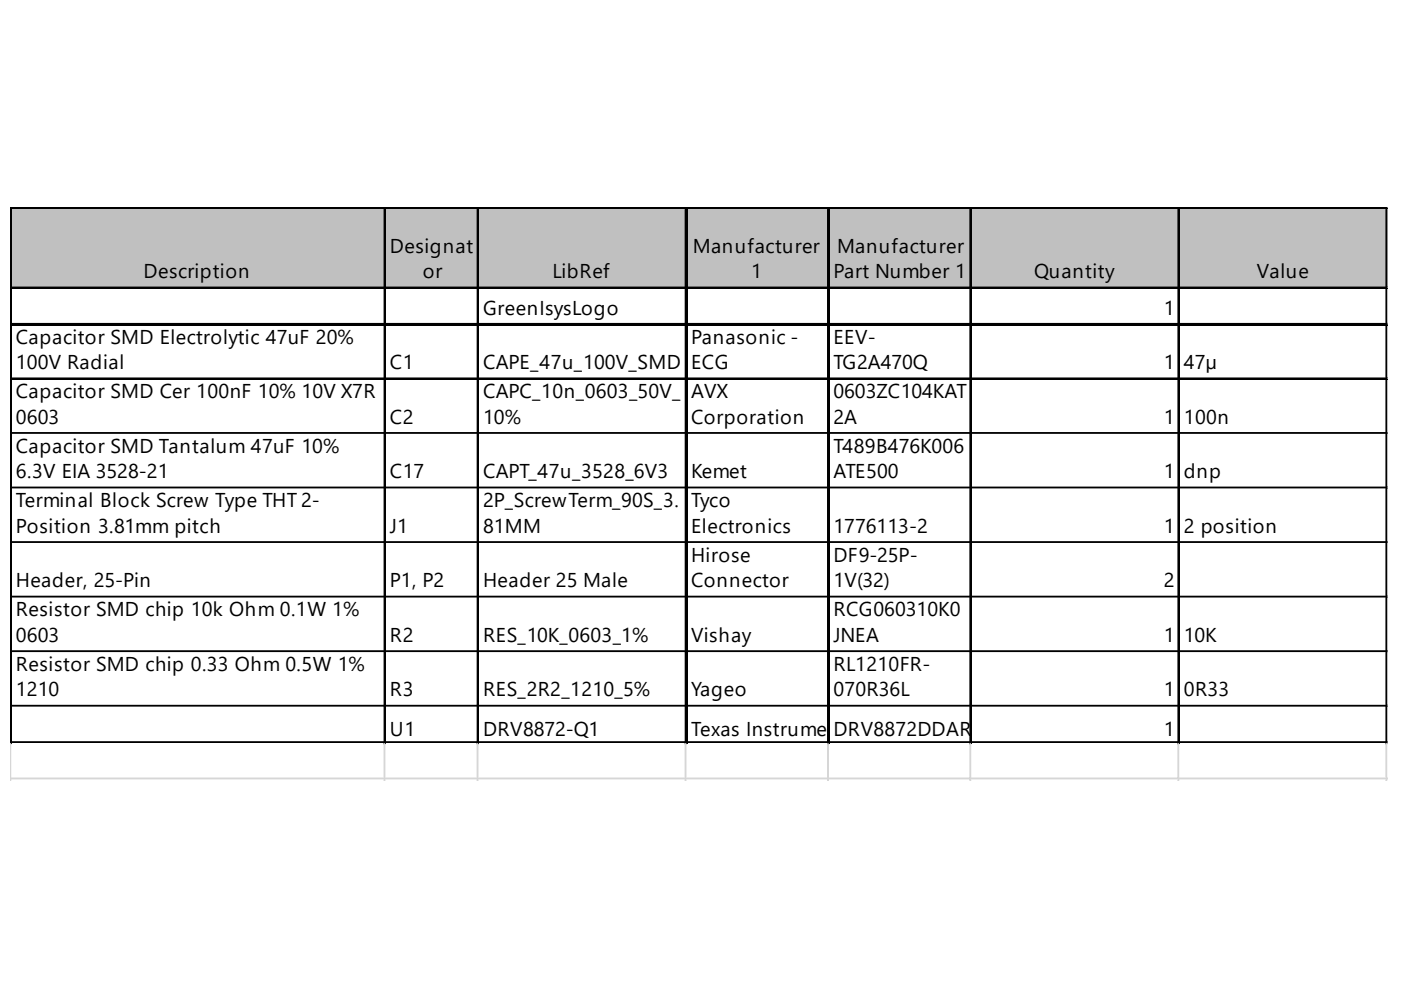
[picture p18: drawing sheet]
<svg xmlns="http://www.w3.org/2000/svg" width="297mm" height="210mm" viewBox="0 0 297 210" stroke-linecap="round" stroke-linejoin="round" font-family="sans-serif">
<defs><g id="words">
<g font-size="4.2">
<text x="82.7" y="53.6">Designat</text>
<text x="146.9" y="53.6">Manufacturer</text>
<text x="177.5" y="53.6">Manufacturer</text>
<text x="30.4" y="59">Description</text>
<text x="89.6" y="59">or</text>
<text x="117.1" y="59">LibRef</text>
<text x="159.3" y="59">1</text>
<text x="176.7" y="59">Part Number 1</text>
<text x="219.3" y="59">Quantity</text>
<text x="266.5" y="59">Value</text>
<text x="102.4" y="66.7">GreenIsysLogo</text>
<text x="246.7" y="66.7">1</text>
<text x="3.4" y="72.9">Capacitor SMD Electrolytic 47uF 20%</text>
<text x="146.5" y="72.9">Panasonic -</text>
<text x="176.7" y="72.9">EEV-</text>
<text x="3.4" y="78.2">100V Radial</text>
<text x="82.7" y="78.2">C1</text>
<text x="102.4" y="78.2">CAPE_47u_100V_SMD</text>
<text x="146.5" y="78.2">ECG</text>
<text x="176.7" y="78.2">TG2A470Q</text>
<text x="246.7" y="78.2">1</text>
<text x="251" y="78.2">47µ</text>
<text x="3.4" y="84.4">Capacitor SMD Cer 100nF 10% 10V X7R</text>
<text x="3.4" y="89.8">0603</text>
<text x="82.7" y="89.8">C2</text>
<text x="102.4" y="84.4">CAPC_10n_0603_50V_</text>
<text x="102.4" y="89.8">10%</text>
<text x="146.5" y="84.4">AVX</text>
<text x="146.5" y="89.8">Corporation</text>
<text x="176.7" y="84.4">0603ZC104KAT</text>
<text x="176.7" y="89.8">2A</text>
<text x="246.7" y="89.8">1</text>
<text x="251" y="89.8">100n</text>
<text x="3.4" y="96">Capacitor SMD Tantalum 47uF 10%</text>
<text x="176.7" y="96">T489B476K006</text>
<text x="3.4" y="101.4">6.3V EIA 3528-21</text>
<text x="82.7" y="101.4">C17</text>
<text x="102.4" y="101.4">CAPT_47u_3528_6V3</text>
<text x="146.5" y="101.4">Kemet</text>
<text x="176.7" y="101.4">ATE500</text>
<text x="246.7" y="101.4">1</text>
<text x="251" y="101.4">dnp</text>
<text x="3.4" y="107.6">Terminal Block Screw Type THT 2-</text>
<text x="102.4" y="107.6">2P_ScrewTerm_90S_3.</text>
<text x="146.5" y="107.6">Tyco</text>
<text x="3.4" y="113">Position 3.81mm pitch</text>
<text x="82.7" y="113">J1</text>
<text x="102.4" y="113">81MM</text>
<text x="146.5" y="113">Electronics</text>
<text x="176.7" y="113">1776113-2</text>
<text x="246.7" y="113">1</text>
<text x="251" y="113">2 position</text>
<text x="146.5" y="119.1">Hirose</text>
<text x="176.7" y="119.1">DF9-25P-</text>
<text x="3.4" y="124.5">Header, 25-Pin</text>
<text x="82.7" y="124.5">P1, P2</text>
<text x="102.4" y="124.5">Header 25 Male</text>
<text x="146.5" y="124.5">Connector</text>
<text x="176.7" y="124.5">1V(32)</text>
<text x="246.7" y="124.5">2</text>
<text x="3.4" y="130.7">Resistor SMD chip 10k Ohm 0.1W 1%</text>
<text x="176.7" y="130.7">RCG060310K0</text>
<text x="3.4" y="136.1">0603</text>
<text x="82.7" y="136.1">R2</text>
<text x="102.4" y="136.1">RES_10K_0603_1%</text>
<text x="146.5" y="136.1">Vishay</text>
<text x="176.7" y="136.1">JNEA</text>
<text x="246.7" y="136.1">1</text>
<text x="251" y="136.1">10K</text>
<text x="3.4" y="142.3">Resistor SMD chip 0.33 Ohm 0.5W 1%</text>
<text x="176.7" y="142.3">RL1210FR-</text>
<text x="3.4" y="147.7">1210</text>
<text x="82.7" y="147.7">R3</text>
<text x="102.4" y="147.7">RES_2R2_1210_5%</text>
<text x="146.5" y="147.7">Yageo</text>
<text x="176.7" y="147.7">070R36L</text>
<text x="246.7" y="147.7">1</text>
<text x="251" y="147.7">0R33</text>
<text x="82.7" y="156.1">U1</text>
<text x="102.4" y="156.1">DRV8872-Q1</text>
<text x="146.5" y="156.1">Texas InstrumenDtsRV8872DDAR</text>
<text x="206" y="156.1">Q1</text>
<text x="246.7" y="156.1">1</text>
</g>
</g></defs>
<path d="M2.5 44.3h291.8v17h-291.8z" fill="#c0c0c0"/>
<g fill="none" stroke="#000" stroke-width=".39">
<path d="M2.2 44v113.7M2.4 44v113.7M2.6 44h291.7M2.6 44.2h291.7M81.5 44.4v113.3M81.7 44.4v113.3M101.3 44.4v113.3M101.4 44.4v113.3M145.4 44.4v113.3M145.6 44.4v113.3M175.5 44.4v113.3M175.7 44.4v113.3"/>
<path d="M205.7 44.4v113.3M205.9 44.4v113.3M249.8 44.4v113.3M250 44.4v113.3M293.9 44.4v113.3M2.6 61h291.7M2.6 61.1h291.7M2.6 68.7h291.7M2.6 68.9h291.7M2.6 80.2h291.7M2.6 80.4h291.7M2.6 91.8h291.7"/>
<path d="M2.6 103.4h291.7M2.6 114.9h291.7M2.6 126.5h291.7M2.6 138.1h291.7M2.6 149.6h291.7M2.6 157.3h291.7"/>
</g>
<path d="M2.2 157.7v7.8M81.5 157.7v7.8M101.3 157.7v7.8M145.4 157.7v7.8M175.5 157.7v7.8M205.7 157.7v7.8M249.8 157.7v7.8M293.9 157.7v7.8M2.2 165.1h292.1" fill="none" stroke="#d4d4d4" stroke-width=".39"/>
<use href="#words"/>
</svg>
